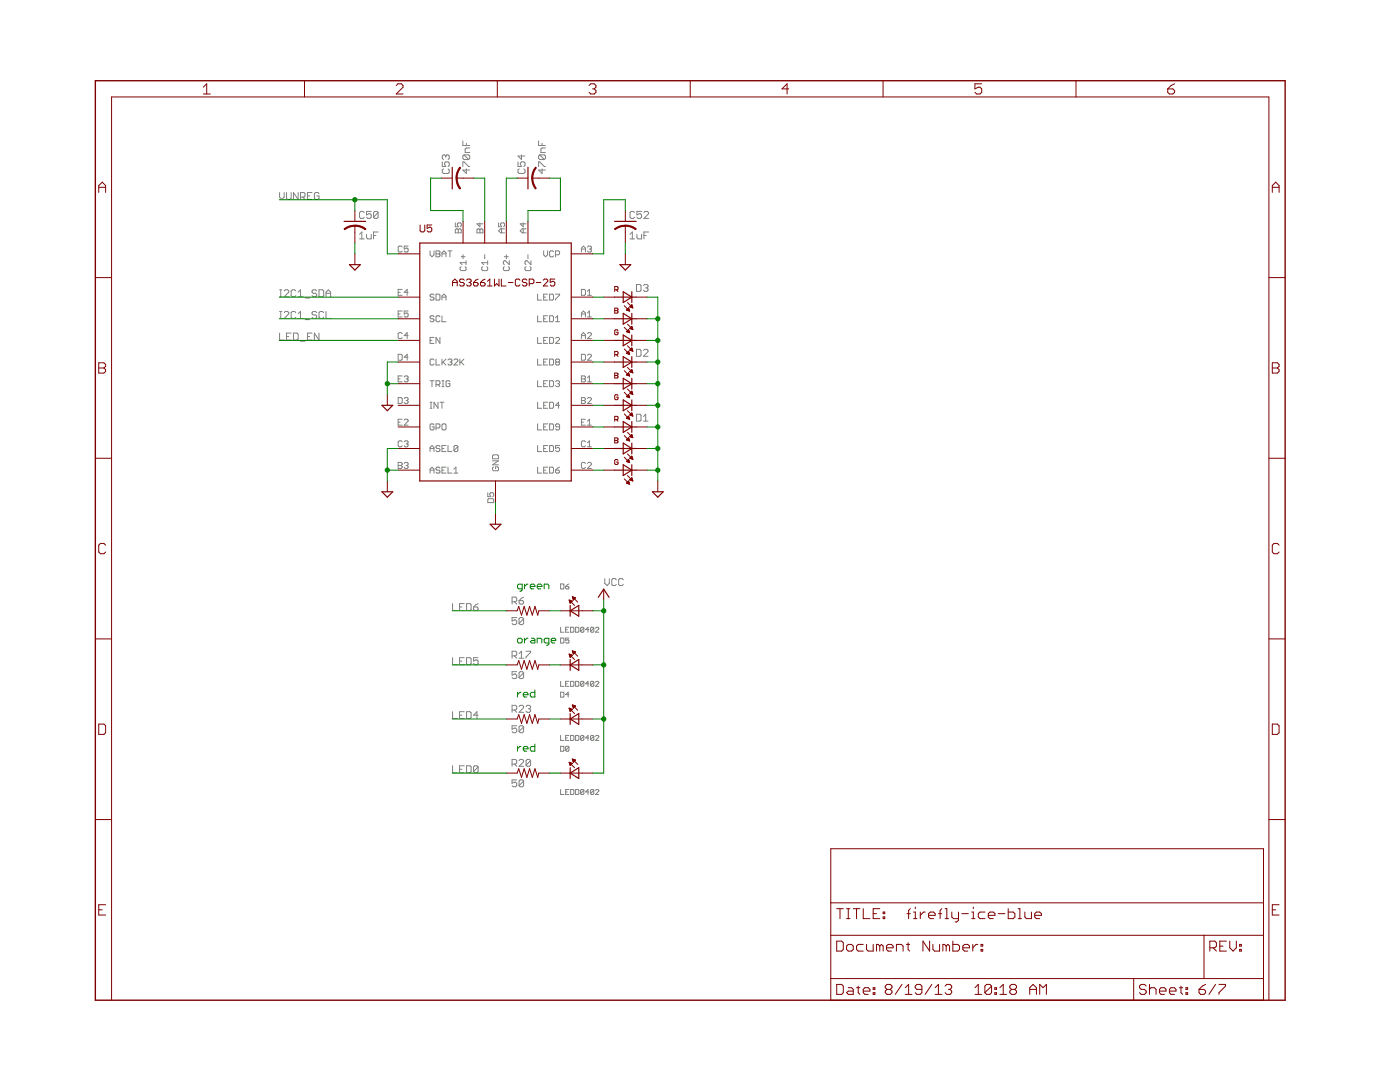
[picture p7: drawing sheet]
<svg xmlns="http://www.w3.org/2000/svg" width="279mm" height="216mm" viewBox="0 0 279 216" stroke-linecap="round" stroke-linejoin="round" font-family="sans-serif">
<g fill="none" stroke="#808080" stroke-width=".2">
<path d="M55.8 38.4v.9l.4 .5 .5-.5v-.9M57.2 38.4v1.2l.2 .2h.5l.2-.2v-1.2M59.5 38.4v1.4l-.9-1.4v1.4M60 39.3h.7l.2-.2v-.4l-.2-.3h-.7v1.4M60.4 39.3l.5 .5M61.4 39.1h.4M62.3 38.4h-.9v1.4h.9M63.7 38.7l-.3-.3h-.4l-.3 .3v.9l.3 .2h.4l.3-.2v-.5h-.5M88.3 32.3v.9h.7l-.3-.4v-.3l.3-.2h.4l.3 .2v.5l-.3 .2M88.5 33.7l-.2 .2v.5l.2 .2h.9l.3-.2v-.5l-.3-.2M89 31.1l-.3-.2h-.2l-.2 .2v.5l.2 .2M89 31.1l.2-.2h.2l.3 .2v.5l-.3 .2"/>
<path d="M89 31.1v.3M92.4 28.1v.9h1.3M92.4 33.2v-.9h.2l.9 .9h.2M92.6 30.9l-.2 .2v.5l.2 .2h.9M92.6 30.9h.9l.2 .2v.5l-.2 .2M92.6 30.9l.9 .9M93.1 33.7v.9l-.7-.7h1.3M93.1 28.6v.4M93.7 29.5h-.6l-.3 .2v.7h.9M103.4 32.3v.9h.7l-.3-.7 .3-.2h.4l.3 .2v.5l-.3 .2M103.6 33.7l-.2 .2v.5l.2 .2h.9l.3-.2v-.5l-.3-.2M104.1 30.9v.9l-.7-.7h1.4"/>
<path d="M107.5 33.2v-.9h.2l.9 .9h.3M107.5 28.1v.9h1.4M107.7 30.9l-.2 .2v.5l.2 .2h.9M107.7 30.9h.9l.3 .2v.5l-.3 .2M107.7 30.9l.9 .9M108.2 33.7v.9l-.7-.7h1.4M108.2 28.6v.4M108.9 29.5h-.7l-.3 .2v.7h1M55.8 59.2h.4M55.8 57.8h.4M56 57.8v1.4M56.7 58.1l.2-.3h.5l.2 .3v.2l-.9 .9h.9"/>
<path d="M59 58.1l-.2-.3h-.5l-.2 .3v.9l.2 .2h.5l.2-.2M59.5 58.3l.5-.5v1.4M59.5 59.2h.9M60.9 59.5h.9M63.2 58.1l-.2-.3h-.5l-.2 .3v.2l.2 .2h.5l.2 .3v.2l-.2 .2h-.5l-.2-.2M63.7 57.8h.7l.2 .3v.9l-.2 .2h-.7zM65.1 59.2v-.9l.4-.5 .5 .5v.9M65.1 58.5h.9M71.8 46.8l.4-.5v1.4M71.8 47.7h.9M72.7 42.4l-.2-.2h-.5l-.2 .2v.9l.2 .3h.5l.2-.3M73.2 46.8v.6l.2 .3h.7v-.9"/>
<path d="M74.1 42.2h-.9v.7l.7-.2 .2 .2v.4l-.2 .3h-.5l-.2-.3M74.5 47h.5M75.5 42.4l-.3-.2h-.4l-.3 .2v.9M75.5 46.3h-1v1.4M75.5 42.4v.9l-.3 .3h-.4l-.3-.3M75.5 42.4l-1 .9M79.5 58.3h.4M80.3 49.3l-.2-.2h-.4l-.2 .2v.8l.2 .2h.4l.2-.2M80.3 57.7h-.8v1.2h.8M81.4 49.1h-.7v.6l.3-.2 .4 .2v.4l-.1 .2h-.4l-.2-.2M81.4 58.3h-.7l.6-.6v1.2M85.8 50.1v.7l.4 .4 .4-.4v-.7"/>
<path d="M86.6 58.9l-.2-.2h-.4l-.2 .2 .2 .4h.4l.2 .2-.2 .4h-.4l-.2-.2M87 50.1h.6l.2 .1-.2 .5 .2 .4-.2 .1h-.6zM87 58.7h.6l.2 .2v.8l-.2 .2h-.6zM87 50.7h.6M88.2 51.2v-.7l.4-.4 .4 .4v.7M88.2 59.3h.8M88.2 59.9v-.8l.4-.4 .4 .4v.8M88.2 50.7h.8M89.4 50.1h.8M89.8 50.1v1.1M90.9 45.9l.2-.2 .4 .2 .4-.2 .2 .2v.6h-1.2zM90.9 44.5v.8h.6l-.2-.4 .2-.4h.4l.2 .2v.4l-.2 .2"/>
<path d="M91.5 45.9v.6M92 53.2l-.2 .2v.4l.2 .2h.8l.2-.2v-.4l-.2-.2M92 51.2h.8M92.4 50.8v.8M93 52.4h-1.2l.4 .4M93 52v.8M95.2 45.9l.2-.2 .4 .2 .4-.2 .2 .2v.6h-1.2zM95.8 44.5v.8l-.6-.6h1.2M95.8 45.9v.6M96.3 53.2l-.2 .2v.4l.2 .2h.8l.2-.2v-.4l-.2-.2M96.7 50.8v.8M97.3 52v.8"/>
<path d="M97.3 52.4h-1.2l.4 .4M99.5 44.5v.8h.6l-.2-.4 .2-.4h.4l.2 .2v.4l-.2 .2M100.1 45.7v.8M100.6 53.2l-.1 .2v.4l.1 .2h.9l.1-.2v-.4l-.1-.2M100.6 51.2h.9M100.7 45.7h-.8l-.4 .4 .4 .4h.8M101 50.8v.8M101.6 52v.8l-.7-.8h-.3l-.1 .2v.4l.1 .2M104.4 44.5v.8l-.6-.6h1.2M104.4 45.7v.8M105 53.2l-.2 .2v.4l.2 .2h.8l.2-.2v-.4l-.2-.2M105 45.7h-.8l-.4 .4 .4 .4h.8"/>
<path d="M105.4 50.8v.8M106 52v.8l-.8-.8-.4 .2v.4l.2 .2M107.3 58.7v1.2h.8M108.5 50.1v.7l.4 .4 .4-.4v-.7M108.5 59.3h.4M109.3 58.7h-.8v1.2h.8M109.7 58.7h.6l.2 .2v.8l-.2 .2h-.6zM110.5 50.2l-.2-.1h-.4l-.2 .1v.9l.2 .1h.4l.2-.1M110.9 50.8h.6l.2-.1v-.5l-.2-.1h-.6v1.1M110.9 58.7h.8v.2l-.8 .8v.2M116 50.3v-.8l.4-.4 .4 .4v.8M116 57.7h.6l.2 .2v.8l-.2 .2h-.6z"/>
<path d="M116 49.7h.8M117.2 49.3l.2-.2h.4l.2 .2-.2 .4M117.2 58.9h.8M117.2 58.1l.4-.4v1.2M117.6 49.7h.2M117.8 49.7l.2 .2-.2 .4h-.4l-.2-.2M125.7 47.7h.9M125.7 46.8l.5-.5v1.4M126.6 42.4l-.2-.2h-.4l-.3 .2v.9l.3 .3h.4l.2-.3M127 56.8h.7l.2 .2v.9l-.2 .2h-.7zM127.1 46.8v.6l.2 .3h.7v-.9M128 42.2h-.9v.7l.5-.2h.2l.2 .2v.4l-.2 .3h-.5l-.2-.3"/>
<path d="M128.4 57l.3-.2h.4l.2 .2v.2l-.2 .2M128.5 47h.5M128.5 42.4l.2-.2h.5l.2 .2v.3l-.9 .9h.9M128.9 57.4h.2M129.1 57.4l.2 .3v.2l-.2 .2h-.4l-.3-.2M129.4 46.3h-.9v1.4M55.8 63.5h.4M55.8 62.1h.4M55.8 66.5v1.4h.9M56 62.1v1.4M56.7 62.4l.2-.3h.5l.2 .3v.2l-.9 .9h.9M57.2 67.2h.4"/>
<path d="M58.1 66.5h-.9v1.4h.9M58.6 66.5h.7l.2 .2v.9l-.2 .3h-.7zM59 62.4l-.2-.3h-.5l-.2 .3v.9l.2 .2h.5l.2-.2M59.5 63.5h.9M59.5 62.6l.5-.5v1.4M60 68.1h.9M60.9 63.8h.9M61.4 67.2h.4M62.3 66.5h-.9v1.4h.9M63.2 62.4l-.2-.3h-.5l-.2 .3v.2l.2 .2h.5l.2 .3v.2l-.2 .2h-.5l-.2-.2M63.7 66.5v1.4l-1-1.4v1.4M64.6 62.4l-.2-.3h-.5l-.2 .3v.9l.2 .2h.5l.2-.2"/>
<path d="M65.1 62.1v1.4h.9M79.5 62.7h.4M79.5 70.7h.6l.2 .2v.8l-.2 .2h-.6zM79.5 75.6h.4M79.5 79.3h.6l.2 .2v.8l-.2 .2h-.6zM80.3 62.1h-.8v1.1h.8M80.3 66.6l-.2-.2h-.4l-.2 .2v.8l.2 .2h.4l.2-.2M80.3 75h-.8v1.2h.8M80.7 79.5l.2-.2h.4l.1 .2-.1 .4M80.7 75.2l.2-.2h.4l.1 .2-.1 .4M81 75.6h.3M81 79.9h.3"/>
<path d="M81.3 75.6l.1 .2-.1 .4h-.4l-.2-.2M81.3 79.9l.1 .2-.1 .4h-.4l-.2-.2M81.4 62.1h-.7v.6l.3-.2 .4 .2v.4l-.1 .1h-.4l-.2-.1M81.4 67h-.7l.6-.6v1.2M81.4 71.3h-.7l.6-.6v1.2M85.8 67.9h.4M85.8 76h.8M86.2 76v1.2M86.6 63.2l-.2-.2h-.4l-.2 .2 .2 .4h.4l.2 .2-.2 .4h-.4l-.2-.2M86.6 67.3h-.8v1.2h.8M86.6 71.8l-.2-.2h-.4l-.2 .2v.8l.2 .2h.4l.2-.2M87 71.6v1.2h.8"/>
<path d="M87 76.8h.6l.2-.2v-.4l-.2-.2h-.6v1.2M87.4 76.8l.4 .4M87.8 63.2l-.2-.2h-.4l-.2 .2v.8l.2 .2h.4l.2-.2M87.8 67.3v1.2l-.8-1.2v1.2M88.2 63v1.2h.8M88.2 77.2h.4M88.2 76h.4M88.2 71.6v1.2M88.4 76v1.2M88.4 72.2l.6 .6M89 71.6l-.8 .8M89.4 71.8l.2-.2h.4l.2 .2-.2 .4"/>
<path d="M89.8 72.2h.2M89.8 76.2l-.2-.2h-.4l-.2 .2v.7l.2 .3h.4l.2-.3v-.3h-.4M90 72.2l.2 .2-.2 .4h-.4l-.2-.2M90.6 71.8l.2-.2h.4l.2 .2v.2l-.8 .8h.8M91.8 71.6v1.2M92 72.2l.6 .6M92.6 71.6l-.8 .8M107.3 63v1.2h.8M107.3 67.3v1.2h.8M107.3 71.6v1.2h.8M107.3 76v1.2h.8M108.5 63.6h.4"/>
<path d="M108.5 67.9h.4M108.5 72.2h.4M108.5 76.6h.4M109.3 63h-.8v1.2h.8M109.3 67.3h-.8v1.2h.8M109.3 71.6h-.8v1.2h.8M109.3 76h-.8v1.2h.8M109.7 63h.6l.2 .2v.8l-.2 .2h-.6zM109.7 67.3h.6l.2 .2v.8l-.2 .2h-.6zM109.7 71.6h.6l.2 .2v.8l-.2 .2h-.6zM109.7 76h.6l.2 .2v.7l-.2 .3h-.6zM110.9 67.5l.2-.2h.4l.2 .2v.2l-.8 .8h.8"/>
<path d="M110.9 76.2l.2-.2h.4l.2 .2-.2 .4M110.9 64.2h.8M110.9 63.4l.4-.4v1.2M111.1 72.2l-.2-.2 .2-.4h.4l.2 .2-.2 .4M111.1 72.2l-.2 .2 .2 .4h.4l.2-.2-.2-.4M111.1 72.2h.4M111.3 76.6h.2M111.5 76.6l.2 .2-.2 .4h-.4l-.2-.3M116 63.2v-.7l.4-.4 .4 .4v.7M116 67.6v-.8l.4-.4 .4 .4v.8M116 70.7h.6l.2 .2v.8l-.2 .2h-.6zM116 75h.6l.2 .2-.2 .4 .2 .4-.2 .2h-.6z"/>
<path d="M116 79.3h.6l.2 .2-.2 .4 .2 .4-.2 .2h-.6zM116 62.7h.8M116 67h.8M116 75.6h.6M116 79.9h.6M117.2 66.6l.2-.2h.4l.2 .2v.2l-.8 .8h.8M117.2 70.9l.2-.2h.4l.2 .2v.2l-.8 .8h.8M117.2 79.5l.2-.2h.4l.2 .2v.2l-.8 .8h.8M117.2 62.5l.4-.4v1.1M117.2 75.4l.4-.4v1.2M117.2 63.2h.8M117.2 76.2h.8"/>
<path d="M127 69.7h.7l.2 .2v1l-.2 .2h-.7zM128.4 69.9l.3-.2h.4l.2 .2v.3l-.9 .9h.9M79.5 84.2h.4M79.5 92.3h.6l.2 .2-.2 .4 .2 .4-.2 .2h-.6zM79.5 92.9h.6M80.3 83.7h-.8v1.1h.8M80.3 88.2l-.2-.2h-.4l-.2 .2v.7l.2 .3h.4l.2-.3M80.7 83.8l.2-.1h.4l.1 .1v.2l-.7 .8h.7M80.7 88.2l.2-.2h.4l.1 .2-.1 .4M80.7 92.5l.2-.2h.4l.1 .2-.1 .4M81 92.9h.3M81 88.6h.3"/>
<path d="M81.3 88.6l.1 .2-.1 .4h-.4l-.2-.3M81.3 92.9l.1 .2-.1 .4h-.4l-.2-.2M85.8 81.5h.4M85.8 80.3h.4M85.8 89.5h.8M85.8 93.8h.8M85.8 90.1v-.8l.4-.4 .4 .4v.8M85.8 94.4v-.8l.4-.4 .4 .4v.8M86 80.3v1.2M86.6 84.8l-.2-.2h-.4l-.2 .2v.8l.2 .2h.4l.2-.2v-.4h-.4M87 85.4h.6l.2-.2v-.4l-.2-.2h-.6v1.2M87.4 80.3v1.2l-.8-1.2v1.2"/>
<path d="M87.8 89.1l-.2-.2h-.4l-.2 .4 .2 .2h.4l.2 .4-.2 .2h-.4l-.2-.2M87.8 93.4l-.2-.2h-.4l-.2 .4 .2 .2h.4l.2 .4-.2 .2h-.4l-.2-.2M87.8 80.3h.8M88.2 84.8l.2-.2h.4l.2 .2v.8l-.2 .2h-.4l-.2-.2zM88.2 89.5h.4M88.2 93.8h.4M88.2 80.3v1.2M89 88.9h-.8v1.2h.8M89 93.2h-.8v1.2h.8M89.4 88.9v1.2h.8M89.4 93.2v1.2h.8M90.6 94.4h.8"/>
<path d="M90.6 93.6l.4-.4v1.2M91.4 89.1v.8l-.2 .2h-.4l-.2-.2M91.4 89.1l-.2-.2h-.4l-.2 .2v.8M91.4 89.1l-.8 .8M97.3 98.3v.8h.6l-.2-.4 .2-.4h.4l.2 .2v.4l-.2 .2M97.3 99.7l.3-.2h.7l.2 .2v.6h-1.2zM98.3 91l.2-.2h.8l.2 .2v.5h-1.2zM98.3 91.9h1.2l-1.2 .9h1.2M98.5 93.2l-.2 .1v.4l.2 .2h.8l.2-.2v-.4l-.2-.1h-.4v.3M107.3 80.3v1.2h.8M107.3 84.6v1.2h.8M107.3 88.9v1.2h.8"/>
<path d="M107.3 93.2v1.2h.8M108.5 80.9h.4M108.5 85.2h.4M108.5 89.5h.4M108.5 93.8h.4M109.3 80.3h-.8v1.2h.8M109.3 84.6h-.8v1.2h.8M109.3 88.9h-.8v1.2h.8M109.3 93.2h-.8v1.2h.8M109.7 80.3h.6l.2 .2v.8l-.2 .2h-.6zM109.7 84.6h.6l.2 .2v.8l-.2 .2h-.6zM109.7 88.9h.6l.2 .2v.8l-.2 .2h-.6z"/>
<path d="M109.7 93.2h.6l.2 .2v.8l-.2 .2h-.6zM110.9 93.8h.6l.2 .4-.2 .2h-.4l-.2-.2zM111.7 85.2h-.6l-.2-.2 .2-.4h.4l.2 .2v.8l-.2 .2h-.4l-.2-.2M111.7 88.9h-.8v.6l.4-.2 .4 .2v.4l-.2 .2h-.4l-.2-.2M111.7 80.9h-.8l.6-.6v1.2M111.7 93.2l-.8 .6M116 84.2h.4M116.8 83.7h-.8v1.1h.8M116.8 88.2l-.2-.2h-.4l-.2 .2v.7l.2 .3h.4l.2-.3M116.8 92.5l-.2-.2h-.4l-.2 .2v.8l.2 .2h.4l.2-.2M117.2 92.5l.2-.2h.4l.2 .2v.2l-.8 .8h.8M117.2 84l.4-.3v1.1"/>
<path d="M117.2 88.3l.4-.3v1.2M117.2 84.8h.8M117.2 89.2h.8M127 82.7h.7l.2 .2v.9l-.2 .2h-.7zM128.4 84h.9M128.4 83.1l.5-.4v1.3M103.6 119.8h.7l.2 .5-.2 .2h-.5l-.2-.2zM104.5 119.1l-.9 .7M111.9 116.5h.5l.1 .2v.6l-.1 .2h-.5zM112.9 117h.5l.1 .3-.1 .2h-.3l-.2-.2zM113.5 116.5l-.6 .5M120.7 115.5v.9l.5 .4 .4-.4v-.9"/>
<path d="M123 115.7l-.2-.2h-.5l-.2 .2v.9l.2 .2h.5l.2-.2M124.4 115.7l-.2-.2h-.5l-.2 .2v.9l.2 .2h.5l.2-.2M90.3 120.4v1.4h.9M90.3 131.2v1.4h.9M91.7 131.9h.5M91.7 121.1h.5M92.6 120.4h-.9v1.4h.9M92.6 131.2h-.9v1.4h.9M93.1 120.4h.7l.2 .3v.9l-.2 .2h-.7zM93.1 131.2h.7l.2 .2v1l-.2 .2h-.7zM94.5 121.1h.7l.2 .2v.3l-.2 .2h-.5l-.2-.2zM95.4 131.2h-.9v.7l.5-.2h.2l.2 .2v.5l-.2 .2h-.5l-.2-.2"/>
<path d="M95.4 120.4l-.9 .7M102.2 120.1h.7l.2-.3v-.4l-.2-.3h-.7v1.4M102.2 130.9h.7l.2-.3v-.4l-.2-.3h-.7v1.4M102.7 120.1l.4 .4M102.7 130.9l.4 .4M103.1 123.2h-.9v.7l.7-.2 .2 .2v.5l-.2 .2h-.5l-.2-.2M103.1 134h-.9v.7l.5-.2h.2l.2 .2v.5l-.2 .2h-.5l-.2-.2M103.6 130.4l.5-.5v1.4M103.6 131.3h.9M104.5 123.5l-.2-.3h-.5l-.2 .3v.9M104.5 123.5v.9l-.2 .2h-.5l-.2-.2M104.5 134.3l-.2-.3h-.5l-.2 .3v.9"/>
<path d="M104.5 134.3v.9l-.2 .2h-.5l-.2-.2M104.5 123.5l-.9 .9M104.5 134.3l-.9 .9M105 129.9h.9v.3l-.9 .9v.2M111.9 125.2v1h.6M111.9 127.3h.5l.1 .2v.6l-.1 .2h-.5zM111.9 136v.9h.6M111.9 138.1h.5l.1 .2v.6l-.1 .2h-.5zM112.9 125.6h.3M112.9 136.4h.3M113.5 125.2h-.6v1h.6M113.5 127.3h-.6v.5l.5-.1 .1 .4-.1 .2h-.3l-.2-.2"/>
<path d="M113.5 136h-.6v.9h.6M113.5 138.6h-.6l.5-.5v1M113.9 125.2h.5l.1 .1v.7l-.1 .2h-.5zM113.9 136h.5l.1 .1v.7l-.1 .1h-.5zM114.9 125.2h.5l.1 .1v.7l-.1 .2h-.5zM114.9 136h.5l.1 .1v.7l-.1 .1h-.5zM116.5 125.3v.7l-.1 .2h-.4l-.1-.2M116.5 125.3l-.1-.1h-.4l-.1 .1v.7M116.5 136.1l-.1-.1h-.4l-.1 .1v.7M116.5 136.1v.7l-.1 .1h-.4l-.1-.1M116.5 125.3l-.6 .7M116.5 136.1l-.6 .7"/>
<path d="M117.5 125.6h-.6l.4-.4v1M117.5 136.4h-.6l.4-.4v.9M118.5 125.3v.7l-.2 .2h-.3l-.1-.2M118.5 125.3l-.2-.1h-.3l-.1 .1v.7M118.5 136.1l-.2-.1h-.3l-.1 .1v.7M118.5 136.1v.7l-.2 .1h-.3l-.1-.1M118.5 125.3l-.6 .7M118.5 136.1l-.6 .7M118.9 125.3l.1-.1h.3l.2 .1v.2l-.6 .7h.6M118.9 136.1l.1-.1h.3l.2 .1-.6 .8h.6M90.3 142v1.4h.9M90.3 152.8v1.4h.9"/>
<path d="M91.7 153.5h.5M91.7 142.7h.5M92.6 152.8h-.9v1.4h.9M92.6 142h-.9v1.4h.9M93.1 152.8h.7l.2 .2v1l-.2 .2h-.7zM93.1 142h.7l.2 .2v1l-.2 .2h-.7zM95.4 142.7h-.9l.7-.7v1.4M95.4 153v1l-.2 .2h-.5l-.2-.2M95.4 153l-.2-.2h-.5l-.2 .2v1M95.4 153l-.9 1M102.2 141.7h.7l.2-.3v-.4l-.2-.3h-.7v1.4M102.2 152.5h.7l.2-.3v-.4l-.2-.3h-.7v1.4"/>
<path d="M102.7 152.5l.4 .4M102.7 141.7l.4 .4M103.1 144.8h-.9v.7l.7-.2 .2 .2v.5l-.2 .2h-.5l-.2-.2M103.1 155.6h-.9v.7l.7-.2 .2 .2v.5l-.2 .2h-.5l-.2-.2M103.6 141l.2-.3h.5l.2 .3v.2l-.9 .9h.9M103.6 151.8l.2-.3h.5l.2 .3v.2l-.9 .9h.9M104.5 145.1l-.2-.3h-.5l-.2 .3v.9M104.5 155.9l-.2-.3h-.5l-.2 .3v.9M104.5 145.1v.9l-.2 .2h-.5l-.2-.2M104.5 155.9v.9l-.2 .2h-.5l-.2-.2M104.5 155.9l-.9 .9M104.5 145.1l-.9 .9"/>
<path d="M105 141l.2-.3h.5l.2 .3v.2l-.2 .2M105.4 141.4h.3M105.7 141.4l.2 .3v.2l-.2 .2h-.5l-.2-.2M105.9 151.8v.9l-.2 .2h-.5l-.2-.2M105.9 151.8l-.2-.3h-.5l-.2 .3v.9M105.9 151.8l-.9 .9M111.9 146.7v1h.6M111.9 148.9h.5l.1 .2v.6l-.1 .2h-.5zM111.9 157.5v1h.6M112.9 147.2h.3M112.9 158h.3M113.5 146.7h-.6v1h.6"/>
<path d="M113.5 149.1l-.1-.2-.5 .2v.6M113.5 157.5h-.6v1h.6M113.5 149.1v.6l-.1 .2h-.3l-.2-.2M113.5 149.1l-.6 .6M113.9 146.7h.5l.1 .2v.7l-.1 .1h-.5zM113.9 157.5h.5l.1 .2v.7l-.1 .1h-.5zM114.9 146.7h.5l.1 .2v.7l-.1 .1h-.5zM114.9 157.5h.5l.1 .2v.7l-.1 .1h-.5zM116.5 146.9l-.1-.2h-.4l-.1 .2v.7M116.5 157.7l-.1-.2-.5 .2v.7M116.5 146.9v.7l-.1 .1h-.4l-.1-.1M116.5 157.7v.7l-.1 .1h-.4l-.1-.1"/>
<path d="M116.5 146.9l-.6 .7M116.5 157.7l-.6 .7M117.5 147.2h-.6l.4-.5v1M117.5 158h-.6l.4-.5v1M118.5 146.9l-.2-.2h-.3l-.1 .2v.7M118.5 157.7l-.2-.2-.4 .2v.7M118.5 146.9v.7l-.2 .1h-.3l-.1-.1M118.5 157.7v.7l-.2 .1h-.3l-.1-.1M118.5 146.9l-.6 .7M118.5 157.7l-.6 .7M118.9 146.9l.1-.2h.3l.2 .2-.6 .8h.6M118.9 157.7l.1-.2 .5 .2v.2l-.6 .6h.6"/>
</g>
<path d="M19 16.1h237.5v183.5h-237.5z" fill="none" stroke="#800000" stroke-width=".28"/>
<g fill="none" stroke="#800000" stroke-width=".2">
<path d="M40.6 17.4l.7-.7v2.1M40.6 18.8h1.4M60.8 16.1v3.2M79.1 17.1l.3-.4h.7l.3 .4v.3l-1.3 1.4h1.3M99.3 16.1v3.2M117.6 17.1l.3-.4h.7l.3 .4v.3l-.3 .3M118.3 17.7h.3M118.6 17.7l.3 .4v.3l-.3 .4h-.7l-.3-.4M137.8 16.1v3.2M157.4 17.7h-1.3l1-1v2.1M176.2 16.1v3.2M195.9 16.7h-1.3v1l.6-.3h.4l.3 .3v.7l-.3 .4h-.7l-.3-.4"/>
<path d="M214.7 16.1v3.2M233 17.7h1.1l.3 .4v.3l-.3 .4h-.7l-.4-.4zM234.4 16.7l-.7 .4-.7 .6M19.7 38.4v-1.4l.7-.7 .7 .7v1.4M19.7 37.4h1.4M88.1 35.5h2.2M91.1 35.5h3.5M103.2 35.5h2.2M106.2 35.5h3.5M253.9 37.4h1.4M253.9 38.4v-1.4l.7-.7 .7 .7v1.4M19 55.4h3.3"/>
<path d="M70.8 42v2.2M70.8 45v3.5M70.8 50.7v2.1M79.5 50.7h4.3M79.5 59.3h4.3M83.8 44.9v1.1l.3 .3h.4l.3-.3v-1.1M86.2 44.9h-1v.7l.5-.3h.2l.3 .3v.4l-.3 .3h-.4l-.3-.3M90.3 57.1v-1l.5-.4 .4 .4v1M90.3 56.4h.9M92.4 44.2v4.3M92.6 55.9l-.2-.2h-.5l-.2 .2v.2l.2 .3h.5l.2 .2v.2l-.2 .3h-.5l-.2-.3M93.1 55.9l.2-.2h.5l.2 .2v.2l-.2 .3"/>
<path d="M93.6 56.4h.2M93.8 56.4l.2 .2v.2l-.2 .3h-.5l-.2-.3M94.5 56.4h.7l.2 .2v.2l-.2 .3h-.5l-.2-.3zM95.4 55.7l-.4 .2-.5 .5M95.9 56.4h.7l.2 .2v.2l-.2 .3h-.5l-.2-.3zM96.7 44.2v4.3M96.8 55.7l-.4 .2-.5 .5M97.3 57.1h.9M97.3 56.1l.4-.4v1.4M98.7 55.7v1.4l.4-.5 .5 .5v-1.4M100.1 55.7v1.4h.9M101 44.2v4.3"/>
<path d="M101.5 56.4h.9M103.8 55.9l-.3-.2h-.4l-.3 .2v.9l.3 .3h.4l.3-.3M105.2 55.9l-.3-.2h-.4l-.3 .2v.2l.3 .3h.4l.3 .2v.2l-.3 .3h-.4l-.3-.3M105.4 44.2v4.3M105.6 56.6h.7l.3-.2v-.5l-.3-.2h-.7v1.4M107 56.4h.9M108.4 55.9l.2-.2h.5l.2 .2v.2l-.9 1h.9M110.7 55.7h-.9v.7l.5-.3h.2l.2 .3v.4l-.2 .3h-.5l-.2-.3M114 50.7h4.3M114 59.3h4.3M120.5 59.3h2.1M122.7 57.8h.5l.1-.1v-.4l-.1-.1h-.5v1"/>
<path d="M123 57.8l.3 .4M124.8 42v2.2M124.8 45v3.5M124.8 50.7v2.1M127 59.3h2.1M253.2 55.4h3.3M19.7 72.4h1l.4 .3v.4l-.4 .3 .4 .4v.3l-.4 .3h-1zM19.7 73.4h1M77.3 78.7v2.2M79.5 63.6h4.3M79.5 67.9h4.3M79.5 72.2h4.3"/>
<path d="M79.5 76.6h4.3M114 63.6h4.3M114 67.9h4.3M114 72.2h4.3M114 76.6h4.3M120.5 63.6h2.1M120.5 67.9h2.1M120.5 72.2h2.1M120.5 76.6h2.1M122.7 74.4h.5l.1 .2-.1 .3 .1 .4-.1 .1h-.5zM122.7 61.5h.5l.1 .2-.1 .3 .1 .3-.1 .2h-.5zM122.7 70.8h.5l.1-.2v-.3l-.1-.2h-.5v1"/>
<path d="M122.7 62h.5M122.7 74.9h.5M123 70.8l.3 .3M123.3 66l-.1-.2h-.3l-.2 .2v.6l.2 .2h.3l.1-.2v-.3h-.3M123.3 78.9l-.1-.1-.5 .1v.7l.2 .2h.3l.1-.2v-.4h-.3M124.6 69.6l.7 .8M124.6 65.3l.7 .8M124.6 61l.7 .8M124.6 78.3l.7 .7M124.6 74l.7 .7M125 70.5l.5-.4 .2 .6zM125 66.2l.5-.4 .2 .6z"/>
<path d="M125 79.1l.5-.4 .2 .7zM125 79.1h.6M125 74.8l.5-.4 .2 .6zM125.1 66.1h.5M125.1 61.8h.5M125.1 70.4h.5M125.1 74.8h.5M125.1 74.7h.5M125.1 70.5h.5M125.1 79h.5M125.1 61.7h.4M125.2 66.2h.4"/>
<path d="M125.2 66h.3M125.2 70.3h.3M125.2 61.9h.4M125.2 79h.3M125.2 74.7h.3M125.2 69l.8 .7M125.2 64.7l.8 .7M125.2 60.4l.8 .7M125.2 77.6l.8 .8M125.2 73.3l.8 .8M125.2 61.6h.3M125.3 70.3h.2"/>
<path d="M125.3 66h.2M125.3 74.5h.2M125.3 79.2h.3M125.3 78.8h.2M125.3 65.8h.2M125.3 61.6h.2M125.3 74.9h.3M125.4 70.1h.1M125.4 74.4h.1M125.4 70.6h.2M125.4 78.8h.1M125.4 61.4h.1"/>
<path d="M125.5 66.3h.1M125.5 61.4l.2 .7-.7-.2M125.5 61.4l-.5 .5M125.5 62h.1M125.6 79.3h.1M125.6 75h.1M125.7 69.8h.5M125.7 65.6l.6 .2M125.7 65.6l.4-.5 .2 .7M125.7 65.6h.5M125.7 78.5h.5M125.7 74.2h.5"/>
<path d="M125.7 61.2h.5M125.8 65.4h.4M125.8 61.3h.4M125.8 69.8h.4M125.8 74.1h.4M125.8 78.4h.4M125.8 61.1h.4M125.9 69.7h.3M125.9 78.5h.4M125.9 74h.3M125.9 78.3h.3M125.9 74.3h.4"/>
<path d="M125.9 61h.3M125.9 70h.4M125.9 65.3h.2M126 69.6h.1M126 73.9h.1M126 65.7h.3M126 78.2h.1M126 61.4h.3M126 60.9h.1M126 69.5h.1M126 65.2h.1M126.1 73.8h.1"/>
<path d="M126.1 69.4l.2 .7-.6-.2zM126.1 60.8l.2 .6-.6-.2zM126.1 78.1l.2 .6-.6-.2M126.1 78.1l-.4 .4M126.1 78.1h.1M126.1 73.7l.2 .7-.6-.2M126.1 73.7l-.4 .5M126.1 78.7h.2M126.2 74.4h.1M126.2 70.1h.1M126.3 65.7h.1M127 63.6h2.1"/>
<path d="M127 67.9h2.1M127 72.2h2.1M127 76.6h2.1M253.9 72.4h1l.4 .3v.4l-.4 .3 .4 .4v.3l-.4 .3h-1zM253.9 73.4h1M19 91.4h3.3M77.3 96v2.1M79.5 80.9h4.3M79.5 85.2h4.3M79.5 89.5h4.3M79.5 93.8h4.3M98.9 96v4.3"/>
<path d="M114 80.9h4.3M114 85.2h4.3M114 89.5h4.3M114 93.8h4.3M120.5 80.9h2.1M120.5 85.2h2.1M120.5 89.5h2.1M120.5 93.8h2.1M122.7 83.7h.5l.1-.1v-.4l-.1-.1h-.5v1M122.7 87.4h.5l.1 .1-.1 .4 .1 .3-.1 .2h-.5zM122.7 87.9h.5M123 83.7l.3 .4"/>
<path d="M123.3 91.9l-.1-.2h-.3l-.2 .2v.6l.2 .2 .4-.2v-.3h-.3M124.6 95.5l.7 .8M124.6 91.2l.7 .8M124.6 86.9l.7 .8M124.6 82.6l.7 .8M125 83.5l.5-.5 .2 .7zM125 87.8h.6M125 83.4h.6M125.1 92.1h.5M125.1 96.4h.5M125.1 96.5h.5M125.1 83.4h.5"/>
<path d="M125.1 87.7h.4M125.2 91.9h.3M125.2 96.2h.3M125.2 92.1h.4M125.2 94.9l.8 .8M125.2 90.6l.8 .7M125.2 86.3l.8 .7M125.2 87.8h.4M125.2 82l.8 .7M125.2 83.2h.3M125.2 91.8h.3M125.2 87.5h.3"/>
<path d="M125.3 96.2h.2M125.3 83.5h.3M125.3 87.5h.2M125.3 83.1h.2M125.3 91.8h.2M125.4 96.1h.1M125.4 83.1h.1M125.4 96.5h.2M125.4 87.4h.1M125.5 96l.2 .6-.7-.2zM125.5 91.7l.2 .6-.7-.2zM125.5 92.2h.1"/>
<path d="M125.5 87.3l.2 .7-.7-.2zM125.5 87.9h.1M125.6 83.7h.1M125.7 95.8h.5M125.7 87.1l.4-.4 .2 .6zM125.7 91.5h.5M125.7 82.8h.5M125.7 87.1h.5M125.8 95.7h.4M125.8 91.4h.4M125.8 87.2h.4M125.8 82.9h.5"/>
<path d="M125.8 87h.4M125.8 82.7h.4M125.8 91.3h.4M125.9 95.6h.3M125.9 82.6h.3M125.9 86.9h.3M125.9 91.2h.3M126 95.9h.3M126 95.5h.1M126 91.6h.3M126 82.5h.1M126 91.1h.1"/>
<path d="M126 86.8h.1M126 95.4h.1M126 87.2h.3M126.1 95.3l.2 .7-.6-.2zM126.1 91l.2 .7-.6-.3zM126.1 82.4l.2 .6-.6-.2zM126.1 83h.2M126.3 95.9h.1M126.3 91.7h.1M127 80.9h2.1M127 85.2h2.1M127 89.5h2.1"/>
<path d="M127 93.8h2.1M131.3 96v2.1M253.2 91.4h3.3M21.1 108.8l-.4-.4h-.7l-.3 .4v1.4l.3 .3h.7l.4-.3M98.9 102.4v2.2M113.6 119.7l.6 .2-.4 .5zM113.6 119.8h.2M113.6 119.9h.5M114.2 119.1h.2M114.3 119.2h.4M114.3 119.3h.5M114.3 119.4h.4"/>
<path d="M114.4 119.5h.2M114.4 119.6h.1M114.4 119.7h.1M114.6 119.4l.7 .7M114.9 119.3l-.7-.2 .2 .6M114.9 119.3l-.5 .4M120.5 117.6v2.1M255.3 108.8l-.4-.4h-.6l-.4 .4v1.4l.4 .3h.6l.4-.3M19 127.5h3.3M101 121.9h2.2l.3-.9 .6 1.7 .5-1.7 .6 1.7 .5-1.7 .5 1.7 .6-1.7 .5 1.7 .2-.8h2.2M101 132.7h2.2l.3-.9 .6 1.7 .5-1.7 .6 1.7 .5-1.7 .5 1.7 .6-1.7 .5 1.7 .2-.8h2.2M111.8 121.9h6.5"/>
<path d="M111.8 132.7h6.5M113.6 130.5l.6 .2-.4 .5zM113.6 130.6h.1M113.6 130.7h.4M113.7 120h.5M113.7 130.8h.5M113.7 130.9h.4M113.7 120.1h.3M113.7 120.2h.3M113.7 131h.3M113.7 131h.2M113.8 120.3h.1"/>
<path d="M113.8 131.1h.1M113.9 120l.8 .8M113.9 130.8l.8 .8M114.2 129.9l.7 .2M114.2 129.9l.2 .6 .5-.4M114.2 129.9h.1M114.3 130h.3M114.3 130.1h.6M114.3 130.2h.5M114.4 130.3h.3M114.4 130.4h.2M114.4 130.5h.1"/>
<path d="M114.6 130.2l.7 .7M253.2 127.5h3.3M19.7 144.5h1l.4 .3v1.4l-.4 .3h-1zM101 143.5h2.2l.3-.9 .6 1.7 .5-1.7 .6 1.7 .5-1.7 .5 1.7 .6-1.7 .5 1.7 .2-.8h2.2M101 154.3h2.2l.3-.9 .6 1.7 .5-1.7 .6 1.7 .5-1.7 .5 1.7 .6-1.7 .5 1.7 .2-.8h2.2M111.8 143.5h6.5M111.8 154.3h6.5M113.6 141.3l.2 .6 .4-.4M113.6 141.3l.6 .2M113.6 141.3h.1M113.6 152.1l.6 .2-.4 .4zM113.6 141.4h.3"/>
<path d="M113.6 152.2h.2M113.6 152.3h.5M113.6 141.5h.6M113.7 141.6h.4M113.7 152.4h.5M113.7 152.5h.4M113.7 141.7h.3M113.7 152.6h.3M113.7 141.8h.2M113.7 152.7h.2M113.8 141.9h.1M113.9 141.6l.8 .8"/>
<path d="M113.9 152.4l.8 .8M114.2 140.7l.7 .2-.5 .4zM114.2 151.4l.7 .3-.5 .4zM114.2 140.7h.2M114.2 151.5h.1M114.3 151.6h.3M114.3 140.8h.4M114.3 140.9h.5M114.3 151.7h.6M114.3 151.8h.4M114.3 141h.4M114.4 151.9h.3"/>
<path d="M114.4 141.1h.2M114.4 152h.2M114.4 141.2h.1M114.4 152.1h.1M114.6 141l.7 .7M114.6 151.8l.7 .7M253.9 144.5h1l.4 .3v1.4l-.4 .3h-1zM19 163.5h3.3M165.8 169.4h86.4v30.2h-86.4zM253.2 163.5h3.3M19.7 181.5h.7M21.1 180.5h-1.4v2.1h1.4"/>
<path d="M22.3 199.6v-180.3h230.9v180.3M165.8 186.6h86.4M165.8 195.3h86.4M165.8 180.1h86.4M167 187.8h1l.3 .3v1.3l-.3 .4h-1zM167 196.4h1l.3 .4v1.3l-.3 .3h-1zM167 181.3h1.3M167.6 181.3v2M169 188.8l.3-.4h.6l.4 .4v.6l-.4 .4h-.6l-.3-.4zM169 181.3h.6M169 183.3h.6M169.3 197.1h.6l.4 .3v1h-1l-.3-.3 .3-.3h1"/>
<path d="M169.3 181.3v2M170.3 181.3h1.3M170.9 197.1h.7M170.9 181.3v2M171.3 196.8v1.3l.3 .3M172.3 197.8h1.3v-.4l-.3-.3h-.7l-.3 .3v.7l.3 .3h.7M172.3 181.3v2h1.3M172.3 188.4h-1l-.4 .4v.6l.4 .4h1M172.9 188.4v1l.4 .4h1v-1.4M174.3 198.1h.3v.3h-.3zM174.3 197.1h.3v.3h-.3zM174.3 182.3h.6"/>
<path d="M175.6 181.3h-1.3v2h1.3M175.6 188.8l-.3-.4h-.4v1.4M175.6 188.8l.3-.4 .4 .4v1M175.6 188.8v1M176.3 183h.3v.3h-.3zM176.3 182h.3v.3h-.3zM176.9 189.1h1.3v-.3l-.3-.4h-.7l-.3 .4v.6l.3 .4h.7M177 197.4l-.3 .4v.3l.3 .3h.7l.3-.3v-.3l-.3-.4M177 197.4l-.3-.3v-.3l.3-.4h.7l.3 .4v.3l-.3 .3M177 197.4h.7M178.9 189.8v-1.4h1l.3 .4v1M180 196.4l-1.3 2"/>
<path d="M180.7 198.4h1.3M180.7 197.1l.6-.7v2M180.9 188.4h.6M181 182.3h.7M181.2 188.1v1.3l.3 .4M181.7 181.3l-.4 .4v1.6M182.3 182h.4v1.3M182.3 183.3h.7M182.7 181v.3M183.7 182v1.3M184 197.4h-1l-.4-.3v-.3l.4-.4h.6l.4 .4v1.3l-.4 .3h-.6l-.4-.3M184.7 182h-.4l-.6 .6"/>
<path d="M185.3 182.6h1.3v-.3l-.3-.3h-.6l-.4 .3v.7l.4 .3h.6M185.5 187.8v2l-1.3-2v2M186 196.4l-1.4 2M186.2 188.4v1l.3 .4h1v-1.4M186.6 198.4h1.4M186.6 197.1l.7-.7v2M187.3 182.3h.7M188 181.3l-.4 .4v1.6M188.6 196.8l.4-.4h.6l.3 .4v.3l-.3 .3M188.6 181.3h.4v2M188.6 183.3h.7M188.8 188.8l-.3-.4h-.3v1.4"/>
<path d="M188.8 188.8v1M188.8 188.8l.4-.4 .3 .4v1M189.3 197.4h.3M189.6 197.4l.3 .4v.3l-.3 .3h-.6l-.4-.3M189.9 182v1l.4 .3h1M190.2 187.8v2h1l.3-.4v-.6l-.3-.4h-1M191.3 182v1.6l-.4 .4h-.3M191.9 182.3h1.4M192.2 189.1h1.3v-.3l-.4-.4h-.6l-.3 .4v.6l.3 .4h.6M193.9 183.3h.7M193.9 182h.3v1.3M194.1 188.4v1.4"/>
<path d="M194.2 181v.3M194.6 198.4h1.3M194.6 197.1l.6-.7v2M195.1 188.4h-.3l-.7 .7M195.8 189.4h.3v.4h-.3zM195.8 188.4h.3v.4h-.3zM196.6 182h-1l-.4 .3v.7l.4 .3h1M197.2 182.6h1.4v-.3l-.4-.3h-.6l-.4 .3v.7l.4 .3h.6M197.9 196.8v1.3l-.4 .3h-.6l-.3-.3M197.9 196.8l-.4-.4h-.6l-.3 .4v1.3M197.9 196.8l-1.3 1.3M198.5 198.1h.4v.3h-.4z"/>
<path d="M198.5 197.1h.4v.3h-.4zM199.2 182.3h1.4M199.5 198.4h1.4M199.5 197.1l.7-.7v2M201.2 181.3v2h1l.3-.3v-.7l-.3-.3h-1M201.9 197.4l-.4 .4v.3l.4 .3h.6l.4-.3v-.3l-.4-.4M201.9 197.4l-.4-.3v-.3l.4-.4h.6l.4 .4v.3l-.4 .3M201.9 197.4h.6M203.2 181.3h.3v2M203.2 183.3h.7M204.5 182v1l.4 .3h.9v-1.3M205.5 197.4h1.3"/>
<path d="M205.5 198.4v-1.3l.7-.7 .6 .7v1.3M206.5 182.6h1.3v-.3l-.3-.3h-.7l-.3 .3v.7l.3 .3h.7M207.5 198.4v-2l.7 .7 .6-.7v2M226.3 195.3v4.3M228.7 196.8l-.3-.4h-.6l-.4 .4v.3l.4 .3h.6l.3 .4v.3l-.3 .3h-.6l-.4-.3M229.4 197.4l.3-.3h.7l.3 .3v1M229.4 196.4v2M231.4 197.8h1.3v-.4l-.3-.3h-.7l-.3 .3v.7l.3 .3h.7M233.4 197.8h1.3v-.4l-.3-.3h-.7l-.3 .3v.7l.3 .3h.7M235.4 197.1h.6M235.7 196.8v1.3l.3 .3M236.7 198.1h.3v.3h-.3z"/>
<path d="M236.7 197.1h.3v.3h-.3zM239.3 197.4h1l.3 .4v.3l-.3 .3h-.7l-.3-.3zM240.3 186.6v8.7M240.6 196.4l-.7 .4-.6 .6M241.4 189.1h1l.4-.3v-.7l-.4-.3h-1v2M242.1 189.1l.7 .7M242.6 196.4l-1.3 2M243.3 196.4h1.3v.4l-1.3 1.3v.3M243.4 188.8h.7M244.8 187.8h-1.4v2h1.4M245.4 187.8v1.3l.7 .7 .6-.7v-1.3M247.4 189.4h.3v.4h-.3z"/>
<path d="M247.4 188.4h.3v.4h-.3zM253.9 181.5h.7M255.3 180.5h-1.4v2.1h1.4"/>
</g>
<g fill="none" stroke="#800000" stroke-width=".23">
<path d="M90.3 33.4v4.3M105.4 33.4v4.3M68.7 44.2h4.3M69.7 52.8h2.2l-1.1 1.1zM83.8 48.5h30.2v47.5h-30.2zM122.6 44.2h4.4M122.6 59.3h4.4M123.7 52.8h2.2l-1.1 1.1zM124.4 58.2l1.7 1.1-1.7 1.1zM126.1 58.2v2.2M122.6 67.9h4.4M122.6 63.6h4.4"/>
<path d="M122.6 72.2h4.4M122.6 76.6h4.4M124.4 62.5l1.7 1.1-1.7 1.1zM124.4 66.8l1.7 1.1-1.7 1.1zM124.4 71.2l1.7 1-1.7 1.1zM124.4 75.5l1.7 1.1-1.7 1zM124.4 79.8l1.7 1.1-1.7 1.1zM126.1 62.5v2.2M126.1 66.8v2.2M126.1 71.2v2.1M126.1 75.5v2.1M126.1 79.8v2.2"/>
<path d="M76.2 98.1h2.2l-1.1 1.1zM76.2 80.9h2.2l-1.1 1.1zM122.6 80.9h4.4M122.6 85.2h4.4M122.6 93.8h4.4M122.6 89.5h4.4M124.4 92.7l1.7 1.1-1.7 1.1zM124.4 84.1l1.7 1.1-1.7 1.1zM124.4 88.4l1.7 1.1-1.7 1.1zM126.1 84.1v2.2M126.1 88.4v2.2M126.1 92.7v2.2"/>
<path d="M130.2 98.1h2.2l-1.1 1.1zM97.8 104.6h2.2l-1.1 1.1zM119.4 119.2l1.1-1.6 1.1 1.6M113.8 121.9l1.7-1.1v2.2zM113.8 120.8v2.2M113.8 131.6v2.2M113.8 132.7l1.7-1.1v2.2zM113.8 142.4v2.1M113.8 153.2v2.1M113.8 143.5l1.7-1.1v2.1zM113.8 154.3l1.7-1.1v2.1z"/>
</g>
<g fill="#800000" stroke="#800000" stroke-width=".2">
<path d="M70.8 44.9l1.2 .2 1 .6-.1 .1-1.2-.5-.9-.2z" fill-rule="evenodd"/>
<path d="M68.7 45.7l1-.6 1.1-.2v.2l-.8 .2-1.2 .5z" fill-rule="evenodd"/>
<path d="M124.8 44.9l1.2 .2 1 .6-.1 .1-.8-.4-1.3-.3z" fill-rule="evenodd"/>
<path d="M122.6 45.7l1.1-.6 1.1-.2v.2l-.9 .2-1.1 .5z" fill-rule="evenodd"/>
<path d="M91.8 33.4l.1 .1-.6 1.2-.1 .8h-.2l.2-1.1z" fill-rule="evenodd"/>
<path d="M91 35.5h.2l.3 1.3 .4 .8-.1 .1-.6-1z" fill-rule="evenodd"/>
<path d="M106.9 33.4l.1 .1-.4 .7-.3 1.3h-.2l.2-1.1z" fill-rule="evenodd"/>
<path d="M106.1 35.5h.2l.1 .9 .6 1.2-.2 .1-.5-1z" fill-rule="evenodd"/>
</g>
<g fill="none" stroke="#008000" stroke-width=".2">
<path d="M55.7 39.9h21.6v10.8h2.2M70.8 39.9v2.1M88.1 35.5h-2.2v6.5h6.5v2.2M94.6 35.5h2.1v8.7M103.2 35.5h-2.2v8.7M109.7 35.5h2.1v6.5h-6.4v2.2M55.7 59.3h23.8M70.8 48.5v2.2M118.3 59.3h2.2M124.8 42v-2.1h-4.3v10.8h-2.2M124.8 48.5v2.2M129.1 59.3h2.2v36.7"/>
<path d="M55.7 67.9h23.8M55.7 63.6h23.8M77.3 76.6h2.2M79.5 72.2h-2.2v6.5M118.3 72.2h2.2M118.3 76.6h2.2M118.3 67.9h2.2M118.3 63.6h2.2M129.1 72.2h2.2M129.1 76.6h2.2M129.1 67.9h2.2M129.1 63.6h2.2"/>
<path d="M77.3 93.8h2.2M79.5 89.5h-2.2v6.5M118.3 89.5h2.2M118.3 93.8h2.2M118.3 85.2h2.2M118.3 80.9h2.2M129.1 89.5h2.2M129.1 93.8h2.2M129.1 85.2h2.2M129.1 80.9h2.2M98.9 100.3v2.1M104.2 117.5h-.7l-.2-.2v-.5l.2-.2h.7v1.1l-.2 .3h-.3"/>
<path d="M104.7 116.6v.9M105.4 116.6h-.3l-.4 .4M105.8 117h.9v-.2l-.2-.2h-.4l-.3 .2v.5l.3 .2h.4M107.2 117h.9v-.2l-.2-.2h-.5l-.2 .2v.5l.2 .2h.5M108.6 117.5v-.9h.7l.2 .2v.7M120.5 119.7v34.6h-2.2M90.3 121.9h10.7M90.3 132.7h10.7M103.3 127.6l.2-.2h.5l.2 .2v.5l-.2 .2h-.5l-.2-.2zM103.3 138.2v.9M104 138.2h-.3l-.4 .4M104.4 138.6h1v-.2l-.3-.2h-.4l-.3 .2v.5l.3 .2h.4"/>
<path d="M104.7 127.4v.9M105.4 127.4h-.3l-.4 .4M106.1 127.4h.4l.2 .2v.7h-.6l-.3-.2 .3-.3h.6M106.7 137.7v1.4h-.6l-.3-.2v-.5l.3-.2h.6M107.2 128.3v-.9h.7l.2 .2v.7M109.5 128.3h-.7l-.2-.2v-.5l.2-.2h.7v1.1l-.2 .3h-.2M109.7 121.9h2.1M109.7 132.7h2.1M110 127.8h.9l-.2-.4h-.5l-.2 .2v.5l.2 .2h.5M118.3 121.9h2.2M118.3 132.7h2.2M90.3 143.5h10.7"/>
<path d="M90.3 154.3h10.7M103.3 148.9v1M104 148.9h-.3l-.4 .5M104.4 149.4h1v-.2l-.3-.3h-.4l-.3 .3v.4l.3 .3h.4M106.7 148.5v1.4h-.6l-.3-.3v-.4l.3-.3h.6M109.7 143.5h2.1M109.7 154.3h2.1M118.3 143.5h2.2"/>
</g>
<g fill="#008000" stroke="#008000" stroke-width=".2">
<circle cx="77.3" cy="93.8" r=".42"/>
<circle cx="77.3" cy="76.6" r=".42"/>
<circle cx="131.3" cy="63.6" r=".42"/>
<circle cx="131.3" cy="67.9" r=".42"/>
<circle cx="131.3" cy="72.2" r=".42"/>
<circle cx="131.3" cy="76.6" r=".42"/>
<circle cx="131.3" cy="80.9" r=".42"/>
<circle cx="131.3" cy="85.2" r=".42"/>
<circle cx="131.3" cy="89.5" r=".42"/>
<circle cx="131.3" cy="93.8" r=".42"/>
<circle cx="120.5" cy="121.9" r=".42"/>
<circle cx="120.5" cy="132.7" r=".42"/>
<circle cx="120.5" cy="143.5" r=".42"/>
<circle cx="70.8" cy="39.9" r=".42"/>
</g>
</svg>
